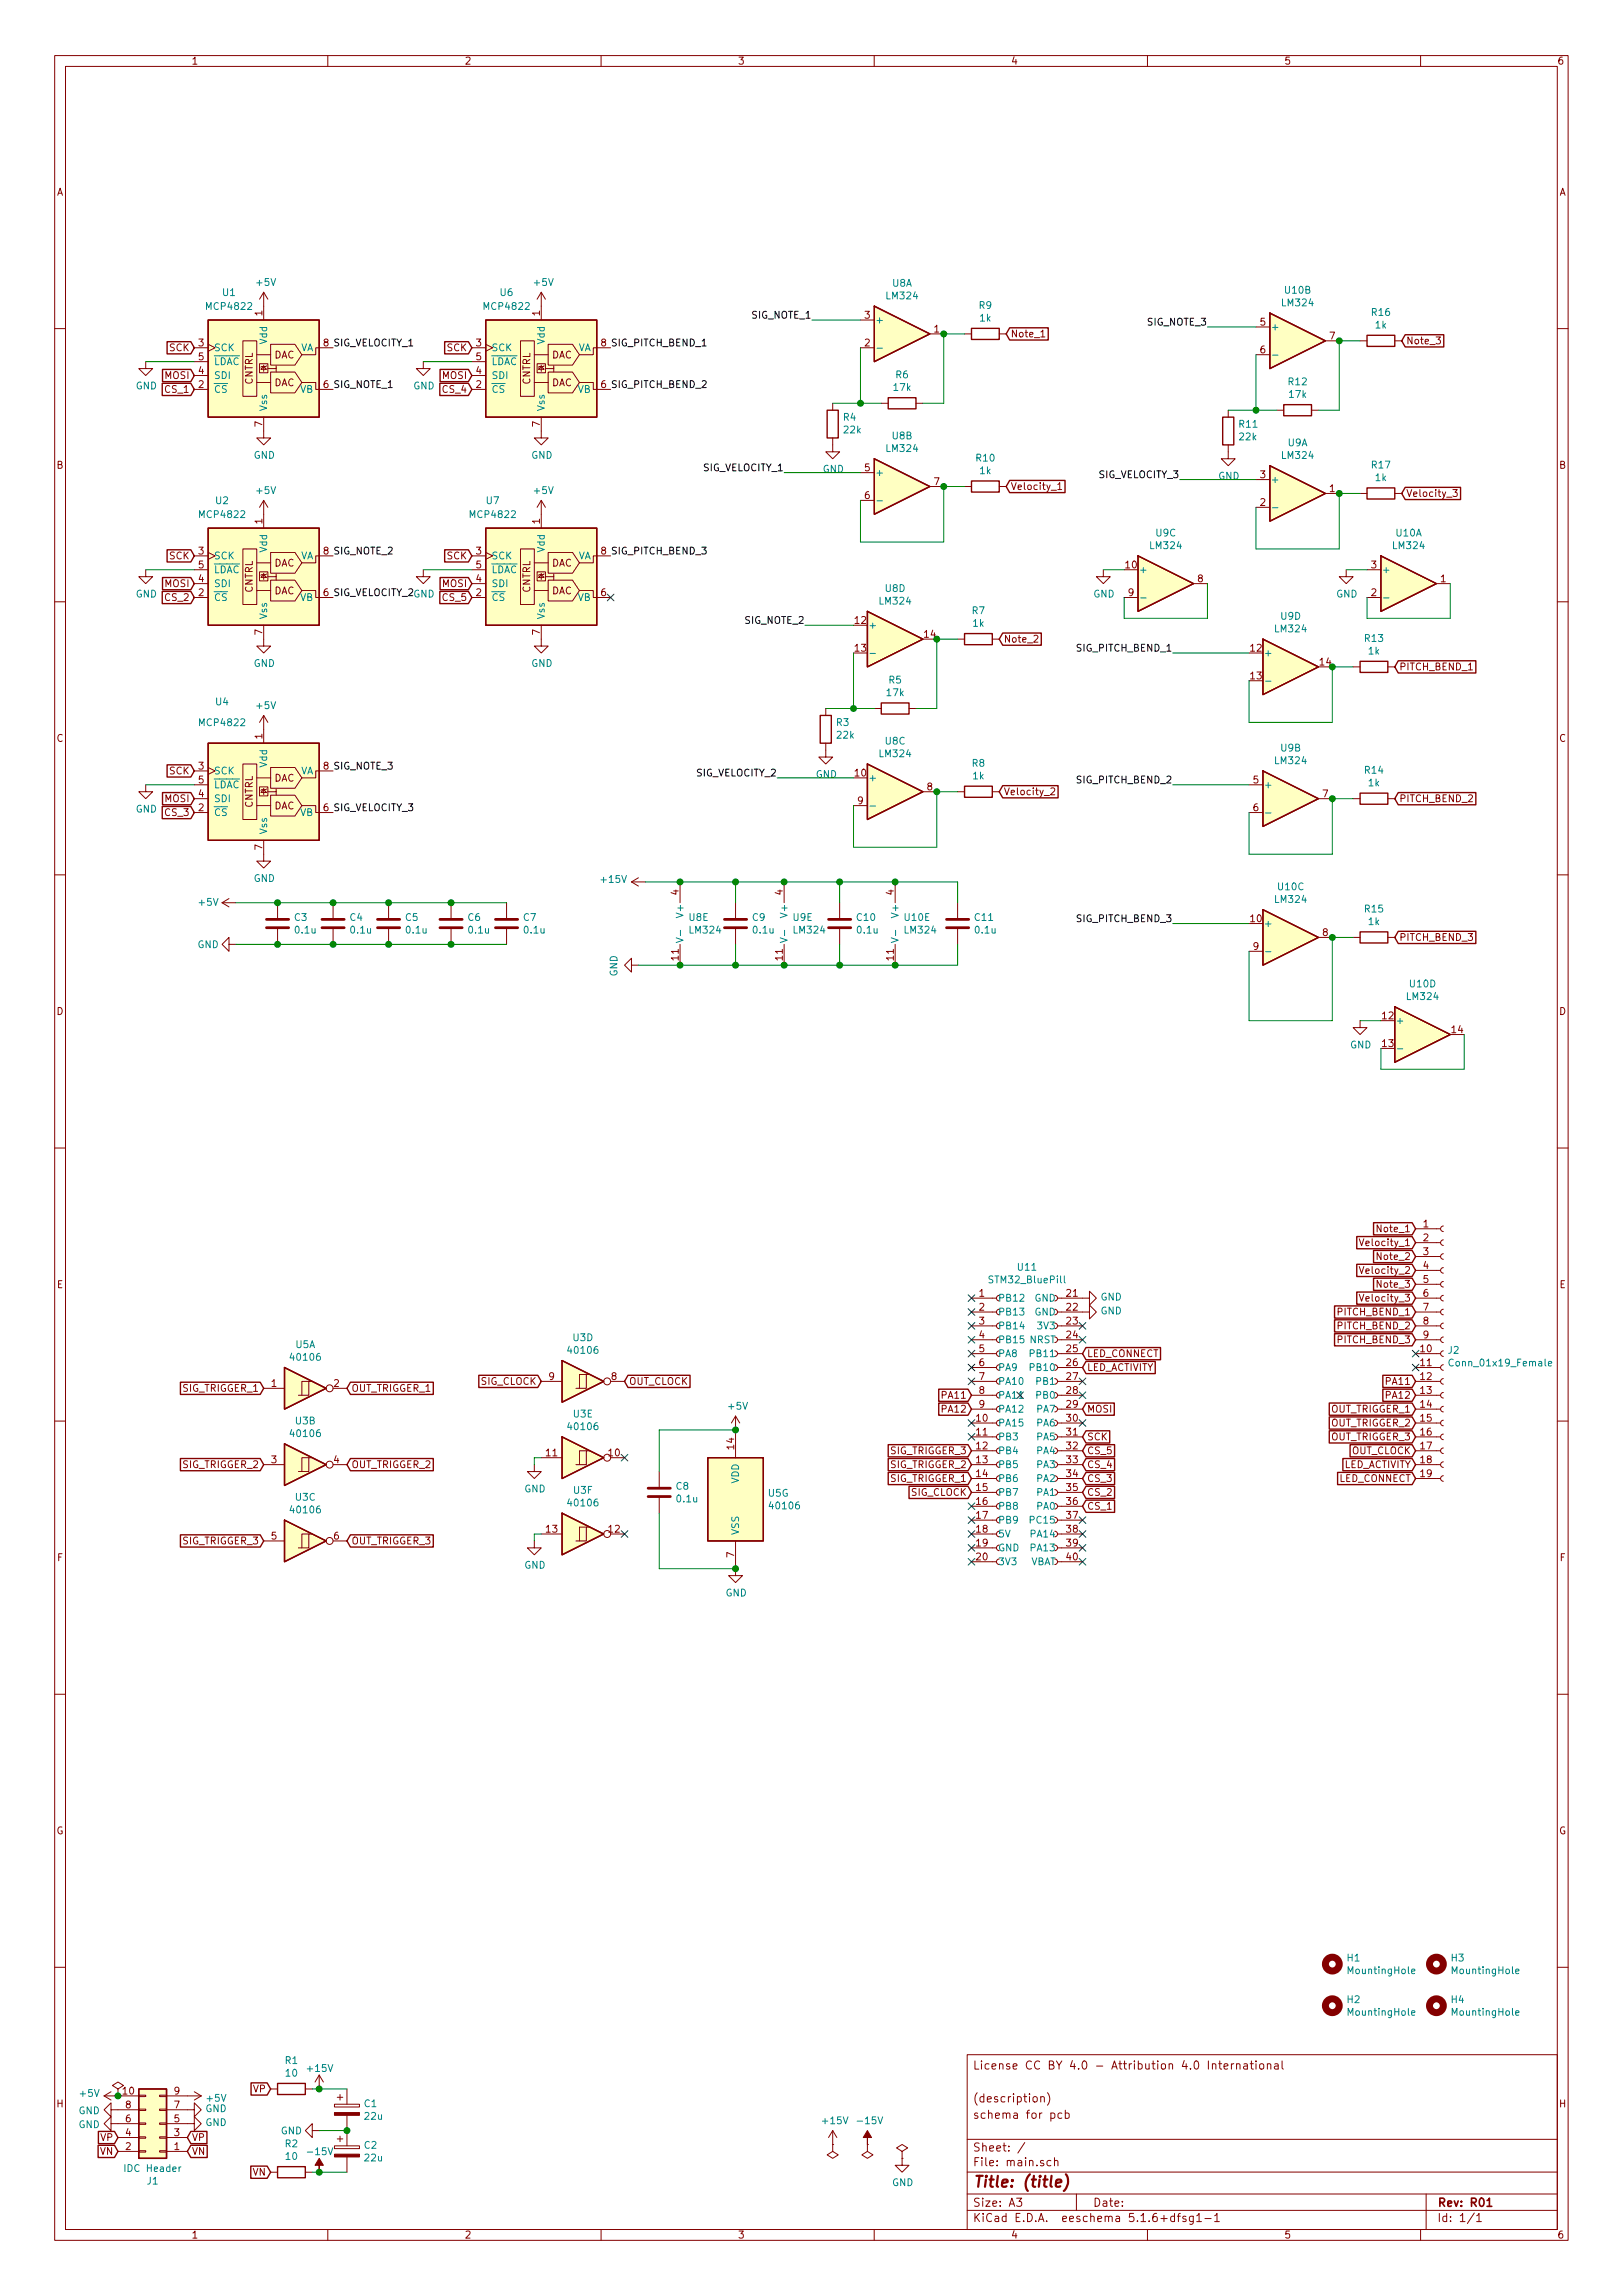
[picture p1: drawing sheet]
<svg xmlns="http://www.w3.org/2000/svg" width="297mm" height="420mm" viewBox="0 0 297 420" stroke-linecap="round" stroke-linejoin="round" font-family="sans-serif">
<defs><g id="words">
<text font-size="2.8" fill="#840000" x="178" y="400.4">Title: (title)</text>
<g font-size="2.1" fill="#840000">
<text x="178" y="378.9">License CC BY 4.0 - Attribution 4.0 International</text>
<text x="178" y="387.9">schema for pcb</text>
<text x="178" y="384.9">(description)</text>
<text x="178" y="393.9">Sheet: /</text>
<text x="178" y="396.6">File: main.sch</text>
<text x="178" y="406.8">KiCad E.D.A. eeschema 5.1.6+dfsg1-1</text>
<text x="178" y="404">Size: A3</text>
<text x="200" y="404">Date:</text>
<text x="263" y="404">Rev: R01</text>
<text x="263" y="406.8">Id: 1/1</text>
</g>
<g font-size="1.8" fill="#840000">
<text x="35" y="11.8">1</text>
<text x="85" y="11.8">2</text>
<text x="135" y="11.8">3</text>
<text x="185" y="11.8">4</text>
<text x="235" y="11.8">5</text>
<text x="285" y="11.8">6</text>
<text x="10.4" y="35.8">A</text>
<text x="285.4" y="35.8">A</text>
<text x="48" y="57.8" transform="rotate(-90 48 57.8)">1</text>
<text x="98.8" y="57.8" transform="rotate(-90 98.8 57.8)">1</text>
<text x="158.3" y="58.3">3</text>
<text x="230.7" y="59.6">5</text>
<text x="31" y="64.3">SCK</text>
<text x="36.3" y="63.4">3</text>
<text x="36.3" y="66">5</text>
<text x="50.2" y="65.6">DAC</text>
<text x="81.8" y="64.3">SCK</text>
<text x="87.1" y="63.4">3</text>
<text x="87.1" y="66">5</text>
<text x="101" y="65.6">DAC</text>
<text x="158.3" y="63.4">2</text>
<text x="171" y="60.9">1</text>
<text x="184.9" y="61.8">Note_1</text>
<text x="230.7" y="64.7">6</text>
<text x="243.4" y="62.1">7</text>
<text x="257.3" y="63">Note_3</text>
<text x="30.3" y="69.4">MOSI</text>
<text x="30.4" y="71.9">CS_1</text>
<text x="36.3" y="71">2</text>
<text x="36.3" y="68.5">4</text>
<text x="46.3" y="70.5" transform="rotate(-90 46.3 70.5)">CNTRL</text>
<text x="50.2" y="70.7">DAC</text>
<text x="81.1" y="69.4">MOSI</text>
<text x="81.2" y="71.9">CS_4</text>
<text x="87.1" y="71">2</text>
<text x="87.1" y="68.5">4</text>
<text x="97.1" y="70.5" transform="rotate(-90 97.1 70.5)">CNTRL</text>
<text x="101" y="70.7">DAC</text>
<text x="48" y="78.1" transform="rotate(-90 48 78.1)">7</text>
<text x="98.8" y="78.1" transform="rotate(-90 98.8 78.1)">7</text>
<text x="10.4" y="85.8">B</text>
<text x="158.3" y="86.3">5</text>
<text x="171" y="88.8">7</text>
<text x="184.9" y="89.7">Velocity_1</text>
<text x="230.7" y="87.5">3</text>
<text x="285.4" y="85.8">B</text>
<text x="48" y="95.9" transform="rotate(-90 48 95.9)">1</text>
<text x="98.8" y="95.9" transform="rotate(-90 98.8 95.9)">1</text>
<text x="158.3" y="91.4">6</text>
<text x="230.7" y="92.6">2</text>
<text x="243.4" y="90.1">1</text>
<text x="257.3" y="91">Velocity_3</text>
<text x="36.3" y="101.5">3</text>
<text x="87.1" y="101.5">3</text>
<text x="30.3" y="107.5">MOSI</text>
<text x="31" y="102.4">SCK</text>
<text x="36.3" y="106.6">4</text>
<text x="36.3" y="104.1">5</text>
<text x="50.2" y="103.7">DAC</text>
<text x="81.1" y="107.5">MOSI</text>
<text x="81.8" y="102.4">SCK</text>
<text x="87.1" y="106.6">4</text>
<text x="87.1" y="104.1">5</text>
<text x="101" y="103.7">DAC</text>
<text x="206" y="104.1">10</text>
<text x="219.2" y="106.6">8</text>
<text x="251" y="104.1">3</text>
<text x="263.7" y="106.6">1</text>
<text x="30.4" y="110">CS_2</text>
<text x="36.3" y="109.1">2</text>
<text x="46.3" y="108.6" transform="rotate(-90 46.3 108.6)">CNTRL</text>
<text x="50.2" y="108.8">DAC</text>
<text x="81.2" y="110">CS_5</text>
<text x="87.1" y="109.1">2</text>
<text x="97.1" y="108.6" transform="rotate(-90 97.1 108.6)">CNTRL</text>
<text x="101" y="108.8">DAC</text>
<text x="110" y="109.1">6</text>
<text x="206.5" y="109.1">9</text>
<text x="251" y="109.1">2</text>
<text x="48" y="116.2" transform="rotate(-90 48 116.2)">7</text>
<text x="98.8" y="116.2" transform="rotate(-90 98.8 116.2)">7</text>
<text x="156.5" y="114.2">12</text>
<text x="156.5" y="119.3">13</text>
<text x="169.2" y="116.8">14</text>
<text x="183.7" y="117.6">Note_2</text>
<text x="228.9" y="119.3">12</text>
<text x="228.9" y="124.4">13</text>
<text x="241.6" y="121.8">14</text>
<text x="256.1" y="122.7">PITCH_BEND_1</text>
<text x="10.4" y="135.8">C</text>
<text x="48" y="135.3" transform="rotate(-90 48 135.3)">1</text>
<text x="285.4" y="135.8">C</text>
<text x="31" y="141.8">SCK</text>
<text x="36.3" y="140.9">3</text>
<text x="36.3" y="143.4">5</text>
<text x="50.2" y="143.1">DAC</text>
<text x="156.5" y="142.2">10</text>
<text x="229.4" y="143.4">5</text>
<text x="30.3" y="146.9">MOSI</text>
<text x="30.4" y="149.4">CS_3</text>
<text x="36.3" y="148.5">2</text>
<text x="36.3" y="146">4</text>
<text x="46.3" y="147.9" transform="rotate(-90 46.3 147.9)">CNTRL</text>
<text x="50.2" y="148.2">DAC</text>
<text x="157" y="147.2">9</text>
<text x="169.7" y="144.7">8</text>
<text x="183.7" y="145.6">Velocity_2</text>
<text x="229.4" y="148.5">6</text>
<text x="242.1" y="146">7</text>
<text x="256.1" y="146.9">PITCH_BEND_2</text>
<text x="48" y="155.6" transform="rotate(-90 48 155.6)">7</text>
<text x="124.2" y="163.8" transform="rotate(-90 124.2 163.8)">4</text>
<text x="143.3" y="163.8" transform="rotate(-90 143.3 163.8)">4</text>
<text x="163.6" y="163.8" transform="rotate(-90 163.6 163.8)">4</text>
<text x="228.9" y="168.8">10</text>
<text x="229.4" y="173.9">9</text>
<text x="242.1" y="171.4">8</text>
<text x="256.1" y="172.3">PITCH_BEND_3</text>
<text x="124.2" y="175.8" transform="rotate(-90 124.2 175.8)">11</text>
<text x="143.3" y="175.8" transform="rotate(-90 143.3 175.8)">11</text>
<text x="163.6" y="175.8" transform="rotate(-90 163.6 175.8)">11</text>
<text x="10.4" y="185.8">D</text>
<text x="285.4" y="185.8">D</text>
<text x="253" y="186.6">12</text>
<text x="253" y="191.7">13</text>
<text x="265.7" y="189.1">14</text>
<text x="252.4" y="225.6">Note_1</text>
<text x="260.5" y="224.7">1</text>
<text x="260.5" y="227.2">2</text>
<text x="249.6" y="228.1">Velocity_1</text>
<text x="249.6" y="233.2">Velocity_2</text>
<text x="252.4" y="230.7">Note_2</text>
<text x="260.5" y="229.8">3</text>
<text x="260.5" y="232.3">4</text>
<text x="10.4" y="235.8">E</text>
<text x="179.2" y="237.4">1</text>
<text x="179.2" y="239.9">2</text>
<text x="195.2" y="237.4">21</text>
<text x="195.2" y="239.9">22</text>
<text x="249.6" y="238.3">Velocity_3</text>
<text x="252.4" y="235.8">Note_3</text>
<text x="260.5" y="234.9">5</text>
<text x="260.5" y="237.4">6</text>
<text x="260.5" y="239.9">7</text>
<text x="285.4" y="235.8">E</text>
<text x="179.2" y="242.5">3</text>
<text x="179.2" y="245">4</text>
<text x="195.2" y="242.5">23</text>
<text x="195.2" y="245">24</text>
<text x="245" y="243.4">PITCH_BEND_2</text>
<text x="245" y="245.9">PITCH_BEND_3</text>
<text x="245" y="240.8">PITCH_BEND_1</text>
<text x="260.5" y="242.5">8</text>
<text x="260.5" y="245">9</text>
<text x="179.2" y="247.6">5</text>
<text x="179.2" y="250.1">6</text>
<text x="195.2" y="247.6">25</text>
<text x="195.2" y="250.1">26</text>
<text x="198.9" y="248.5">LED_CONNECT</text>
<text x="198.9" y="251">LED_ACTIVITY</text>
<text x="260" y="247.6">10</text>
<text x="260" y="250.1">11</text>
<text x="33.4" y="254.8">SIG_TRIGGER_1</text>
<text x="49.7" y="253.9">1</text>
<text x="61.1" y="253.9">2</text>
<text x="64.3" y="254.8">OUT_TRIGGER_1</text>
<text x="88" y="253.5">SIG_CLOCK</text>
<text x="100.5" y="252.6">9</text>
<text x="111.9" y="252.6">8</text>
<text x="115.1" y="253.5">OUT_CLOCK</text>
<text x="172.6" y="256.1">PA11</text>
<text x="179.2" y="252.6">7</text>
<text x="179.2" y="255.2">8</text>
<text x="179.2" y="257.7">9</text>
<text x="195.2" y="252.6">27</text>
<text x="195.2" y="255.2">28</text>
<text x="195.2" y="257.7">29</text>
<text x="253.9" y="253.5">PA11</text>
<text x="253.9" y="256.1">PA12</text>
<text x="260" y="252.6">12</text>
<text x="260" y="255.2">13</text>
<text x="260" y="257.7">14</text>
<text x="172.6" y="258.6">PA12</text>
<text x="178.7" y="260.3">10</text>
<text x="178.7" y="262.8">11</text>
<text x="195.2" y="260.3">30</text>
<text x="195.2" y="262.8">31</text>
<text x="198.9" y="258.6">MOSI</text>
<text x="198.9" y="263.7">SCK</text>
<text x="243.6" y="263.7">OUT_TRIGGER_3</text>
<text x="243.6" y="258.6">OUT_TRIGGER_1</text>
<text x="243.6" y="261.2">OUT_TRIGGER_2</text>
<text x="260" y="260.3">15</text>
<text x="260" y="262.8">16</text>
<text x="33.4" y="268.8">SIG_TRIGGER_2</text>
<text x="49.7" y="267.9">3</text>
<text x="61.1" y="267.9">4</text>
<text x="64.3" y="268.8">OUT_TRIGGER_2</text>
<text x="100" y="266.6">11</text>
<text x="111.4" y="266.6">10</text>
<text x="134.4" y="265.3" transform="rotate(-90 134.4 265.3)">14</text>
<text x="163" y="266.2">SIG_TRIGGER_3</text>
<text x="163" y="268.8">SIG_TRIGGER_2</text>
<text x="178.7" y="265.3">12</text>
<text x="178.7" y="267.9">13</text>
<text x="195.2" y="265.3">32</text>
<text x="195.2" y="267.9">33</text>
<text x="198.9" y="266.2">CS_5</text>
<text x="198.9" y="268.8">CS_4</text>
<text x="245.7" y="268.8">LED_ACTIVITY</text>
<text x="247.3" y="266.2">OUT_CLOCK</text>
<text x="260" y="265.3">17</text>
<text x="260" y="267.9">18</text>
<text x="163" y="271.3">SIG_TRIGGER_1</text>
<text x="166.7" y="273.9">SIG_CLOCK</text>
<text x="178.7" y="270.4">14</text>
<text x="178.7" y="273">15</text>
<text x="178.7" y="275.5">16</text>
<text x="195.2" y="270.4">34</text>
<text x="195.2" y="273">35</text>
<text x="195.2" y="275.5">36</text>
<text x="198.9" y="273.9">CS_2</text>
<text x="198.9" y="271.3">CS_3</text>
<text x="245" y="271.3">LED_CONNECT</text>
<text x="260" y="270.4">19</text>
<text x="49.7" y="281.9">5</text>
<text x="61.1" y="281.9">6</text>
<text x="100" y="280.6">13</text>
<text x="111.4" y="280.6">12</text>
<text x="178.7" y="278">17</text>
<text x="178.7" y="280.6">18</text>
<text x="195.2" y="278">37</text>
<text x="195.2" y="280.6">38</text>
<text x="198.9" y="276.4">CS_1</text>
<text x="10.5" y="285.8">F</text>
<text x="33.4" y="282.7">SIG_TRIGGER_3</text>
<text x="64.3" y="282.7">OUT_TRIGGER_3</text>
<text x="134.4" y="285.1" transform="rotate(-90 134.4 285.1)">7</text>
<text x="178.7" y="283.1">19</text>
<text x="178.7" y="285.7">20</text>
<text x="195.2" y="283.1">39</text>
<text x="195.2" y="285.7">40</text>
<text x="285.5" y="285.8">F</text>
<text x="10.3" y="335.8">G</text>
<text x="285.3" y="335.8">G</text>
<text x="22.5" y="383.5">10</text>
<text x="31.9" y="383.5">9</text>
<text x="46.4" y="383.1">VP</text>
<text x="10.4" y="385.8">H</text>
<text x="23" y="388.5">6</text>
<text x="23" y="386">8</text>
<text x="31.9" y="388.5">5</text>
<text x="31.9" y="386">7</text>
<text x="285.4" y="385.8">H</text>
<text x="18.3" y="394.5">VN</text>
<text x="18.4" y="392">VP</text>
<text x="23" y="393.6">2</text>
<text x="23" y="391.1">4</text>
<text x="31.9" y="393.6">1</text>
<text x="31.9" y="391.1">3</text>
<text x="35.1" y="394.5">VN</text>
<text x="35.1" y="392">VP</text>
<text x="46.3" y="398.3">VN</text>
<text x="35" y="409.8">1</text>
<text x="85" y="409.8">2</text>
<text x="135" y="409.8">3</text>
<text x="185" y="409.8">4</text>
<text x="235" y="409.8">5</text>
<text x="285" y="409.8">6</text>
</g>
<g font-size="1.8" fill="#008484">
<text x="47" y="52.3">+5V</text>
<text x="97.8" y="52.3">+5V</text>
<text x="163.3" y="52.5">U8A</text>
<text x="235.2" y="53.8">U10B</text>
<text x="38" y="56.7">MCP4822</text>
<text x="40.8" y="54.2">U1</text>
<text x="88.8" y="56.7">MCP4822</text>
<text x="91.6" y="54.2">U6</text>
<text x="160.1" y="59.2">+</text>
<text x="162.4" y="54.8">LM324</text>
<text x="179.2" y="56.6">R9</text>
<text x="179.4" y="58.9">1k</text>
<text x="234.7" y="56.1">LM324</text>
<text x="251.1" y="57.8">R16</text>
<text x="39.1" y="64.3">SCK</text>
<text x="48.9" y="63" transform="rotate(-90 48.9 63)">Vdd</text>
<text x="54.9" y="64.3">VA</text>
<text x="89.9" y="64.3">SCK</text>
<text x="99.7" y="63" transform="rotate(-90 99.7 63)">Vdd</text>
<text x="105.7" y="64.3">VA</text>
<text x="232.5" y="60.5">+</text>
<text x="251.8" y="60.1">1k</text>
<text x="24.8" y="71.3">GND</text>
<text x="39.1" y="71.9">CS</text>
<text x="39.1" y="69.4">SDI</text>
<text x="39.1" y="66.8">LDAC</text>
<text x="54.9" y="71.9">VB</text>
<text x="75.6" y="71.3">GND</text>
<text x="89.9" y="71.9">CS</text>
<text x="89.9" y="69.4">SDI</text>
<text x="89.9" y="66.8">LDAC</text>
<text x="105.7" y="71.9">VB</text>
<text x="163.6" y="71.6">17k</text>
<text x="164" y="69.3">R6</text>
<text x="235.9" y="70.5">R12</text>
<text x="48.9" y="75.4" transform="rotate(-90 48.9 75.4)">Vss</text>
<text x="99.7" y="75.4" transform="rotate(-90 99.7 75.4)">Vss</text>
<text x="154.4" y="77">R4</text>
<text x="236" y="72.8">17k</text>
<text x="46.4" y="84">GND</text>
<text x="97.2" y="84">GND</text>
<text x="154.5" y="79.3">22k</text>
<text x="162.4" y="82.7">LM324</text>
<text x="163.3" y="80.4">U8B</text>
<text x="226.8" y="78.3">R11</text>
<text x="226.9" y="80.6">22k</text>
<text x="235.7" y="81.7">U9A</text>
<text x="150.6" y="86.5">GND</text>
<text x="160.1" y="87.2">+</text>
<text x="178.7" y="84.5">R10</text>
<text x="179.4" y="86.8">1k</text>
<text x="223" y="87.8">GND</text>
<text x="232.5" y="88.4">+</text>
<text x="234.7" y="84">LM324</text>
<text x="251.1" y="85.8">R17</text>
<text x="251.8" y="88.1">1k</text>
<text x="36.7" y="94.8">MCP4822</text>
<text x="39.5" y="92.3">U2</text>
<text x="47" y="90.4">+5V</text>
<text x="86.2" y="94.8">MCP4822</text>
<text x="89.1" y="92.3">U7</text>
<text x="97.8" y="90.4">+5V</text>
<text x="48.9" y="101.1" transform="rotate(-90 48.9 101.1)">Vdd</text>
<text x="99.7" y="101.1" transform="rotate(-90 99.7 101.1)">Vdd</text>
<text x="210.6" y="100.5">LM324</text>
<text x="211.6" y="98.2">U9C</text>
<text x="255.1" y="100.5">LM324</text>
<text x="255.5" y="98.2">U10A</text>
<text x="39.1" y="102.4">SCK</text>
<text x="39.1" y="107.5">SDI</text>
<text x="39.1" y="104.9">LDAC</text>
<text x="54.9" y="102.4">VA</text>
<text x="89.9" y="102.4">SCK</text>
<text x="89.9" y="107.5">SDI</text>
<text x="89.9" y="104.9">LDAC</text>
<text x="105.7" y="102.4">VA</text>
<text x="208.4" y="104.9">+</text>
<text x="252.9" y="104.9">+</text>
<text x="24.8" y="109.4">GND</text>
<text x="39.1" y="110">CS</text>
<text x="48.9" y="113.5" transform="rotate(-90 48.9 113.5)">Vss</text>
<text x="54.9" y="110">VB</text>
<text x="89.9" y="110">CS</text>
<text x="99.7" y="113.5" transform="rotate(-90 99.7 113.5)">Vss</text>
<text x="105.7" y="110">VB</text>
<text x="161.1" y="110.7">LM324</text>
<text x="162.1" y="108.4">U8D</text>
<text x="178" y="112.4">R7</text>
<text x="200.1" y="109.4">GND</text>
<text x="234.5" y="113.5">U9D</text>
<text x="244.6" y="109.4">GND</text>
<text x="158.9" y="115.1">+</text>
<text x="178.1" y="114.7">1k</text>
<text x="233.5" y="115.8">LM324</text>
<text x="249.8" y="117.5">R13</text>
<text x="250.5" y="119.8">1k</text>
<text x="46.4" y="122.1">GND</text>
<text x="97.2" y="122.1">GND</text>
<text x="162.7" y="125.1">R5</text>
<text x="231.3" y="120.2">+</text>
<text x="39.5" y="129.1">U4</text>
<text x="47" y="129.8">+5V</text>
<text x="162.4" y="127.4">17k</text>
<text x="36.7" y="132.9">MCP4822</text>
<text x="153.1" y="132.9">R3</text>
<text x="153.2" y="135.2">22k</text>
<text x="162.1" y="136.3">U8C</text>
<text x="234.5" y="137.6">U9B</text>
<text x="39.1" y="141.8">SCK</text>
<text x="48.9" y="140.4" transform="rotate(-90 48.9 140.4)">Vdd</text>
<text x="54.9" y="141.8">VA</text>
<text x="149.3" y="142.4">GND</text>
<text x="158.9" y="143">+</text>
<text x="161.1" y="138.6">LM324</text>
<text x="178" y="140.4">R8</text>
<text x="178.1" y="142.7">1k</text>
<text x="233.5" y="139.9">LM324</text>
<text x="249.8" y="141.6">R14</text>
<text x="250.5" y="144">1k</text>
<text x="24.8" y="148.8">GND</text>
<text x="39.1" y="149.4">CS</text>
<text x="39.1" y="146.9">SDI</text>
<text x="39.1" y="144.3">LDAC</text>
<text x="54.9" y="149.4">VB</text>
<text x="231.3" y="144.3">+</text>
<text x="48.9" y="152.8" transform="rotate(-90 48.9 152.8)">Vss</text>
<text x="46.4" y="161.5">GND</text>
<text x="110.2" y="161.6">+15V</text>
<text x="36.5" y="165.8">+5V</text>
<text x="125.1" y="167.6" transform="rotate(-90 125.1 167.6)">V+</text>
<text x="144.1" y="167.6" transform="rotate(-90 144.1 167.6)">V+</text>
<text x="164.5" y="167.6" transform="rotate(-90 164.5 167.6)">V+</text>
<text x="233.5" y="165.3">LM324</text>
<text x="234" y="163">U10C</text>
<text x="249.8" y="167">R15</text>
<text x="36.1" y="173.6">GND</text>
<text x="53.9" y="168.6">C3</text>
<text x="54.1" y="170.9">0.1u</text>
<text x="64.1" y="168.6">C4</text>
<text x="64.3" y="170.9">0.1u</text>
<text x="74.2" y="168.6">C5</text>
<text x="74.4" y="170.9">0.1u</text>
<text x="85.7" y="168.6">C6</text>
<text x="85.9" y="170.9">0.1u</text>
<text x="95.8" y="168.6">C7</text>
<text x="96" y="170.9">0.1u</text>
<text x="126.1" y="168.6">U8E</text>
<text x="126.3" y="170.9">LM324</text>
<text x="137.7" y="168.6">C9</text>
<text x="137.9" y="170.9">0.1u</text>
<text x="145.2" y="168.6">U9E</text>
<text x="145.4" y="170.9">LM324</text>
<text x="156.9" y="168.6">C10</text>
<text x="157" y="170.9">0.1u</text>
<text x="165.6" y="168.6">U10E</text>
<text x="165.7" y="170.9">LM324</text>
<text x="178.5" y="168.6">C11</text>
<text x="178.6" y="170.9">0.1u</text>
<text x="231.3" y="169.7">+</text>
<text x="250.5" y="169.4">1k</text>
<text x="113" y="178.8" transform="rotate(-90 113 178.8)">GND</text>
<text x="257.6" y="183.1">LM324</text>
<text x="258.1" y="180.8">U10D</text>
<text x="247.1" y="191.9">GND</text>
<text x="255.4" y="187.5">+</text>
<text x="186.3" y="232.6">U11</text>
<text x="181.4" y="234.9">STM32_BluePill</text>
<text x="182.6" y="238.3">PB12</text>
<text x="189.4" y="238.3">GND</text>
<text x="201.4" y="238.1">GND</text>
<text x="104.9" y="245.5">U3D</text>
<text x="182.6" y="240.8">PB13</text>
<text x="182.6" y="243.4">PB14</text>
<text x="182.6" y="245.9">PB15</text>
<text x="188.5" y="245.9">NRST</text>
<text x="189.4" y="240.8">GND</text>
<text x="190.1" y="243.4">3V3</text>
<text x="201.4" y="240.6">GND</text>
<text x="53.4" y="249.1">40106</text>
<text x="54.1" y="246.8">U5A</text>
<text x="104.2" y="247.8">40106</text>
<text x="182.6" y="248.5">PA8</text>
<text x="182.6" y="251">PA9</text>
<text x="188.9" y="248.5">PB11</text>
<text x="188.9" y="251">PB10</text>
<text x="265.1" y="247.8">J2</text>
<text x="265.9" y="250.2">Conn_01x19_Female</text>
<text x="182.6" y="253.5">PA10</text>
<text x="182.6" y="256.1">PA11</text>
<text x="189.9" y="253.5">PB1</text>
<text x="189.9" y="256.1">PB0</text>
<text x="53.4" y="263.1">40106</text>
<text x="54.1" y="260.8">U3B</text>
<text x="104.2" y="261.8">40106</text>
<text x="105" y="259.5">U3E</text>
<text x="133.4" y="258.1">+5V</text>
<text x="182.6" y="261.2">PA15</text>
<text x="182.6" y="263.7">PB3</text>
<text x="182.6" y="258.6">PA12</text>
<text x="189.9" y="258.6">PA7</text>
<text x="189.9" y="261.2">PA6</text>
<text x="189.9" y="263.7">PA5</text>
<text x="182.6" y="266.2">PB4</text>
<text x="182.6" y="268.8">PB5</text>
<text x="189.9" y="266.2">PA4</text>
<text x="189.9" y="268.8">PA3</text>
<text x="54.1" y="274.7">U3C</text>
<text x="96" y="273.2">GND</text>
<text x="104.2" y="275.8">40106</text>
<text x="105" y="273.5">U3F</text>
<text x="123.8" y="272.7">C8</text>
<text x="124" y="275">0.1u</text>
<text x="135.3" y="271.6" transform="rotate(-90 135.3 271.6)">VDD</text>
<text x="140.6" y="274">U5G</text>
<text x="182.6" y="271.3">PB6</text>
<text x="182.6" y="273.9">PB7</text>
<text x="189.9" y="271.3">PA2</text>
<text x="189.9" y="273.9">PA1</text>
<text x="53.4" y="277.1">40106</text>
<text x="135.3" y="281.1" transform="rotate(-90 135.3 281.1)">VSS</text>
<text x="141.1" y="276.3">40106</text>
<text x="182.6" y="276.4">PB8</text>
<text x="182.6" y="278.9">PB9</text>
<text x="182.6" y="281.5">5V</text>
<text x="188.9" y="278.9">PC15</text>
<text x="188.9" y="281.5">PA14</text>
<text x="189.9" y="276.4">PA0</text>
<text x="96" y="287.2">GND</text>
<text x="182.6" y="284">GND</text>
<text x="182.6" y="286.6">3V3</text>
<text x="188.5" y="286.6">VBAT</text>
<text x="188.9" y="284">PA13</text>
<text x="132.8" y="292.3">GND</text>
<text x="246.6" y="359.1">H1</text>
<text x="265.7" y="359.1">H3</text>
<text x="246.9" y="361.4">MountingHole</text>
<text x="266" y="361.4">MountingHole</text>
<text x="246.6" y="366.7">H2</text>
<text x="246.9" y="369">MountingHole</text>
<text x="265.7" y="366.7">H4</text>
<text x="266" y="369">MountingHole</text>
<text x="52.2" y="377.9">R1</text>
<text x="14.7" y="383.9">+5V</text>
<text x="52.4" y="380.2">10</text>
<text x="56.4" y="379.3">+15V</text>
<text x="14.4" y="389.6">GND</text>
<text x="14.4" y="387.1">GND</text>
<text x="37.6" y="389.2">GND</text>
<text x="37.6" y="386.7">GND</text>
<text x="37.9" y="384.8">+5V</text>
<text x="66.7" y="385.8">C1</text>
<text x="66.8" y="388.1">22u</text>
<text x="150.7" y="388.9">+15V</text>
<text x="157.3" y="388.9">-15V</text>
<text x="51.4" y="390.7">GND</text>
<text x="52.2" y="393.1">R2</text>
<text x="52.4" y="395.4">10</text>
<text x="56.6" y="394.6">-15V</text>
<text x="66.7" y="393.4">C2</text>
<text x="66.8" y="395.7">22u</text>
<text x="23.2" y="397.6">IDC Header</text>
<text x="27" y="399.9">J1</text>
<text x="163.3" y="400.2">GND</text>
</g>
<g font-size="1.8">
<text x="137.7" y="58.3">SIG_NOTE_1</text>
<text x="210.1" y="59.6">SIG_NOTE_3</text>
<text x="59.2" y="63.4">8 SIG_VELOCITY_1</text>
<text x="110" y="63.4">8 SIG_PITCH_BEND_1</text>
<text x="59.2" y="71">6 SIG_NOTE_1</text>
<text x="110" y="71">6 SIG_PITCH_BEND_2</text>
<text x="128.7" y="86.3">SIG_VELOCITY_1</text>
<text x="201.1" y="87.5">SIG_VELOCITY_3</text>
<text x="59.2" y="101.5">8 SIG_NOTE_2</text>
<text x="110" y="101.5">8 SIG_PITCH_BEND_3</text>
<text x="59.2" y="109.1">6 SIG_VELOCITY_2GND</text>
<text x="136.4" y="114.2">SIG_NOTE_2</text>
<text x="197.3" y="119.3">SIG_PITCH_BEND_1</text>
<text x="59.2" y="140.9">8 SIG_NOTE_3</text>
<text x="127.4" y="142.2">SIG_VELOCITY_2</text>
<text x="197.3" y="143.4">SIG_PITCH_BEND_2</text>
<text x="59.2" y="148.5">6 SIG_VELOCITY_3</text>
<text x="197.3" y="168.8">SIG_PITCH_BEND_3</text>
</g>
</g></defs>
<g fill="none" stroke="#840000" stroke-width=".18">
<path d="M10 10.2h277v400h-277zM12 12.2h273v396h-273zM60 10.2v2M110 10.2v2M160 10.2v2M210 10.2v2M260 10.2v2M48.3 53.5v5.1M48.3 53.5l-.8 1.3M48.3 53.5l.7 1.3M99.1 53.5l-.8 1.3M99.1 53.5v5.1"/>
<path d="M99.1 53.5l.7 1.3M157.5 58.6h2.5M229.9 59.9h2.5M10 60.2h2M26.7 66.2v1.3h1.2l-1.2 1.2-1.3-1.2h1.3M35.6 63.7h2.5M35.6 71.3h2.5M35.6 68.7h2.5M35.6 66.2h2.5M38.1 63l1.3 .7-1.3 .6M44.4 62.4h2.6v10.2h-2.6zM47 64.9h2.5"/>
<path d="M47 70h2.5M47.5 66.6h1.5v1.6h-1.5zM48.3 76.4v3.8h1.2l-1.2 1.2-1.3-1.2h1.3M48.3 67.1l.5 .5h-1zM48.3 66.8v1.2M48.8 67l-.2 .1h-.7l-.1 .1M49.5 68.1h4.5l1.2 1.9-1.2 1.9h-4.5zM49.5 63h4.5l1.2 1.9-1.2 1.9h-4.5zM50.5 67v.5h-1.5M50.5 67.4v.7M55.2 70h2.6v1.3h3.2M61 63.7h-3.2v1.2h-2.6"/>
<path d="M77.5 66.2v1.3h1.2l-1.2 1.2-1.3-1.2h1.3M86.4 63.7h2.5M86.4 71.3h2.5M86.4 68.7h2.5M86.4 66.2h2.5M88.9 63l1.3 .7-1.3 .6M95.2 62.4h2.6v10.2h-2.6zM97.8 64.9h2.5M97.8 70h2.5M98.3 66.6h1.5v1.6h-1.5zM99.1 76.4v3.8h1.2l-1.2 1.2-1.3-1.2h1.3M99.1 67.1l.5 .5h-1z"/>
<path d="M99.1 66.8v1.2M99.6 67l-.2 .1h-.7l-.1 .1M100.3 68.1h4.5l1.2 1.9-1.2 1.9h-4.5zM100.3 63h4.5l1.2 1.9-1.2 1.9h-4.5zM101.3 67v.5h-1.5M101.3 67.4v.7M106 70h2.6v1.3h3.2M111.8 63.7h-3.2v1.2h-2.6M152.4 73.8v1.3M157.5 63.7h2.5M161.3 73.8h1.3M167.6 73.8h1.3"/>
<path d="M170.2 61.1h2.5M176.5 61.1h1.3M182.9 61.1h1.2M190.5 61.7h.7M224.8 75.1v1.3M229.9 64.9h2.5M233.7 75.1h1.2M240 75.1h1.3M242.6 62.4h2.5M248.9 62.4h1.3M255.3 62.4h1.2M262.8 61.7h.8l-.4 .5 .4 .1v.4l-.2 .3-.6-.2"/>
<path d="M285 60.2h2M48.3 91.6l-.8 1.3M48.3 91.6v5.1M48.3 91.6l.7 1.3M99.1 91.6v5.1M99.1 91.6l-.8 1.3M99.1 91.6l.7 1.3M152.4 80.2v2.5h1.3l-1.3 1.3-1.3-1.3h1.3M157.5 86.5h2.5M157.5 91.6h2.5M170.2 89.1h2.5M176.5 89.1h1.3"/>
<path d="M182.9 89.1h1.2M193.6 88.7l.4-.3v1.2M193.6 89.6h.7M224.8 81.4v2.6h1.3l-1.3 1.3-1.3-1.3h1.3M229.9 92.9h2.5M229.9 87.8h2.5M242.6 90.3h2.5M248.9 90.3h1.3M255.3 90.3h1.2M265.9 89.6h.8l-.4 .5 .3 .1v.6l-.1 .1-.6-.1M10 110.2h2M26.7 104.3v1.3h1.2l-1.2 1.2-1.3-1.2h1.3"/>
<path d="M35.6 109.4h2.5M35.6 101.8h2.5M35.6 106.8h2.5M35.6 104.3h2.5M38.1 101.1l1.3 .7-1.3 .6M44.4 100.5h2.6v10.2h-2.6zM47 108.1h2.5M47 103h2.5M47.5 104.7h1.5v1.6h-1.5zM48.3 114.5v3.8h1.2l-1.2 1.2-1.3-1.2h1.3M48.3 105.2l.5 .5h-1zM48.3 104.9v1.2"/>
<path d="M48.8 105.1l-.2 .1h-.7l-.1 .1M49.5 106.2h4.5l1.2 1.9-1.2 1.9h-4.5zM49.5 101.1h4.5l1.2 1.9-1.2 1.9h-4.5zM50.5 105.1v.5h-1.5M50.5 105.5v.7M55.2 108.1h2.6v1.3h3.2M61 101.8h-3.2v1.2h-2.6M77.5 104.3v1.3h1.2l-1.2 1.2-1.3-1.2h1.3M86.4 109.4h2.5M86.4 101.8h2.5M86.4 106.8h2.5M86.4 104.3h2.5"/>
<path d="M88.9 101.1l1.3 .7-1.3 .6M95.2 100.5h2.6v10.2h-2.6zM97.8 108.1h2.5M97.8 103h2.5M98.3 104.7h1.5v1.6h-1.5zM99.1 114.5v3.8h1.2l-1.2 1.2-1.3-1.2h1.3M99.1 105.2l.5 .5h-1zM99.1 104.9v1.2M99.6 105.1l-.2 .1h-.7l-.1 .1M100.3 106.2h4.5l1.2 1.9-1.2 1.9h-4.5zM100.3 101.1h4.5l1.2 1.9-1.2 1.9h-4.5zM101.3 105.1v.5h-1.5"/>
<path d="M101.3 105.5v.7M106 108.1h2.6v1.3h3.2M111.8 101.8h-3.2v1.2h-2.6M175.3 117h1.2M181.6 117h1.3M189.2 116.4l.5-.1 .3 .4-.8 .9h.8M201.9 104.3v1.3h1.3l-1.3 1.2-1.2-1.2h1.2M205.7 109.4h2.6M218.4 106.8h2.6M246.4 104.3v1.3h1.2l-1.2 1.2-1.3-1.2h1.3M250.2 109.4h2.5M250.2 104.3h2.5"/>
<path d="M262.9 106.8h2.5M285 110.2h2M44.4 139.9h2.6v10.1h-2.6zM48.3 131v5.1M48.3 131l-.8 1.2M48.3 131l.7 1.2M151.1 136.1v2.5h1.3l-1.3 1.3-1.2-1.3h1.2M151.1 129.7v1.3M160 129.7h1.3M166.4 129.7h1.2M247.6 122.1h1.3M254 122.1h1.3"/>
<path d="M26.7 143.7v1.2h1.2l-1.2 1.3-1.3-1.3h1.3M35.6 146.2h2.5M35.6 148.8h2.5M35.6 141.1h2.5M35.6 143.7h2.5M38.1 140.5l1.3 .6-1.3 .7M47 147.5h2.5M47 142.4h2.5M47.5 144.1h1.5v1.6h-1.5zM48.3 153.8v3.8h1.2l-1.2 1.3-1.3-1.3h1.3M48.3 144.6l.5 .5h-1zM48.3 144.3v1.2"/>
<path d="M48.8 144.4l-.2 .2h-.7l-.1 .1M49.5 145.6h4.5l1.2 1.9-1.2 1.9h-4.5zM49.5 140.5h4.5l1.2 1.9-1.2 1.9h-4.5zM50.5 144.4v.5h-1.5M50.5 144.8v.8M55.2 147.5h2.6v1.3h3.2M61 141.1h-3.2v1.3h-2.6M156.2 147.5h2.5M168.9 144.9h2.5M175.3 144.9h1.2M181.6 144.9h1.3M192.3 144.4l.5-.2 .2 .4v.2l-.7 .7h.7"/>
<path d="M228.6 148.8h2.5M228.6 143.7h2.5M241.3 146.2h2.5M247.6 146.2h1.3M254 146.2h1.3M10 160.2h2M40.6 165.3l1.3 .7M40.6 165.3h2.6M41.9 172.9v-1.3l-1.3 1.3 1.3 1.3v-1.3h1.3M41.9 164.5l-1.3 .8M50.8 165.3v2.8M50.8 170.1v2.8"/>
<path d="M61 165.3v2.8M61 170.1v2.8M71.1 165.3v2.8M71.1 170.1v2.8M82.5 165.3v2.8M82.5 170.1v2.8M92.7 165.3v2.8M92.7 170.1v2.8M115.6 176.7v-1.3l-1.3 1.3 1.3 1.3v-1.3h1.2M115.6 161.5l1.2 .7M115.6 161.5h2.5M116.8 160.7l-1.2 .8"/>
<path d="M124.5 161.5v3.8M124.5 172.9v3.8M134.6 165.3v2.8M134.6 170.1v2.8M143.5 161.5v3.8M143.5 172.9v3.8M153.7 165.3v2.8M153.7 170.1v2.8M163.8 161.5v3.8M163.8 172.9v3.8M175.3 165.3v2.8M175.3 170.1v2.8"/>
<path d="M228.6 174.2h2.5M241.3 171.6h2.5M247.6 171.6h1.3M254 171.6h1.3M285 160.2h2M248.9 186.9v1.2h1.3l-1.3 1.3-1.3-1.3h1.3M10 210.2h2M285 210.2h2M177.8 237.7h4.6M193.5 237.7h5.9v-1.3l1.3 1.3-1.3 1.2v-1.2M248.8 226.8l.4 1.3 .4-1.3M248.8 231.9l.4 1.2 .4-1.2"/>
<path d="M248.8 236.9l.4 1.3 .4-1.3M259.1 237.7h4.6M259.1 235.1h4.6M259.1 232.6h4.6M259.1 230h4.6M259.1 227.5h4.6M259.1 225h4.6M264.2 239.7l-.3 .1-.2 .3 .1 .4 .4 .2M264.2 237.2l-.3 .1-.2 .3 .1 .4 .4 .2M264.2 234.6l-.3 .1-.2 .3 .1 .4 .4 .2M264.2 232.1l-.3 .1-.2 .3 .1 .4 .4 .2M264.2 229.5l-.3 .1-.2 .4 .1 .3 .4 .2"/>
<path d="M264.2 227l-.3 .1-.2 .3 .1 .4 .4 .2M264.2 224.5l-.3 .1-.2 .3 .1 .4 .4 .2M48.3 254.2h3.8M56.5 252.9h-1.3v2.5M57.1 252.9h-.6v2.5h-1.9M61 254.2h2.5M99.1 252.9h3.8M107.3 251.6h-1.3v2.6M107.9 251.6h-.6v2.6h-1.9M111.8 252.9h2.5M134.6 259.2v7.7M134.6 259.2l-.7 1.3"/>
<path d="M134.6 259.2l.8 1.3M177.8 252.9h4.6M177.8 258h4.6M177.8 255.4h4.6M177.8 250.4h4.6M177.8 247.8h4.6M177.8 245.3h4.6M177.8 242.7h4.6M177.8 240.2h4.6M193 252.4l.4 .1 .1 .3-.1 .4-.4 .2M193 247.3l.4 .1 .1 .3-.1 .4-.4 .2M193.5 240.2h5.9v-1.3l1.3 1.3-1.3 1.3v-1.3"/>
<path d="M193.5 252.9h4.6M193.5 258h4.6M193.5 255.4h4.6M193.5 250.4h4.6M193.5 247.8h4.6M193.5 245.3h4.6M193.5 242.7h4.6M259.1 252.9h4.6M259.1 258h4.6M259.1 255.4h4.6M259.1 250.4h4.6M259.1 247.8h4.6"/>
<path d="M259.1 245.3h4.6M259.1 242.7h4.6M259.1 240.2h4.6M264.2 257.5l-.3 .1-.2 .3 .1 .4 .4 .2M264.2 254.9l-.3 .1-.2 .4 .1 .3 .4 .2M264.2 252.4l-.3 .1-.2 .3 .1 .4 .4 .2M264.2 249.9l-.3 .1-.2 .3 .1 .4 .4 .2M264.2 247.3l-.3 .1-.2 .3 .1 .4 .4 .2M264.2 244.8l-.3 .1-.2 .3 .1 .4 .4 .2M264.2 242.2l-.3 .1-.2 .4 .1 .3 .4 .2M10 260.2h2M48.3 268.1h3.8"/>
<path d="M56.5 266.9h-1.3v2.5M57.1 266.9h-.6v2.5h-1.9M61 268.1h2.5M97.8 268.1v1.3h1.3l-1.3 1.3-1.3-1.3h1.3M99.1 266.9h3.8M107.3 265.6h-1.3v2.5M107.3 279.6h-1.3v2.5M107.9 265.6h-.6v2.5h-1.9M107.9 279.6h-.6v2.5h-1.9M111.8 266.9h2.5M120.6 269.4v2.8M120.6 274.2v2.8"/>
<path d="M177.8 268.1h4.6M177.8 270.7h4.6M177.8 265.6h4.6M177.8 263.1h4.6M177.8 260.5h4.6M177.8 278.3h4.6M177.8 275.8h4.6M177.8 273.2h4.6M193 272.7l.4 .1 .1 .3-.1 .4-.4 .2M193.5 268.1h4.6M193.5 270.7h4.6M193.5 265.6h4.6"/>
<path d="M193.5 263.1h4.6M193.5 260.5h4.6M193.5 278.3h4.6M193.5 275.8h4.6M193.5 273.2h4.6M259.1 268.1h4.6M259.1 270.7h4.6M259.1 265.6h4.6M259.1 263.1h4.6M259.1 260.5h4.6M264.2 270.2l-.3 .1-.2 .3 .1 .4 .4 .2M264.2 267.6l-.3 .1-.2 .4 .1 .3 .4 .2"/>
<path d="M264.2 265.1l-.3 .1-.2 .3 .1 .4 .4 .2M264.2 262.6l-.3 .1-.2 .3 .1 .4 .4 .2M264.2 260l-.3 .1-.2 .3 .1 .4 .4 .2M285 260.2h2M48.3 282.1h3.8M56.5 280.8h-1.3v2.6M57.1 280.8h-.6v2.6h-1.9M61 282.1h2.5M97.8 282.1v1.3h1.3l-1.3 1.2-1.3-1.2h1.3M99.1 280.8h3.8M111.8 280.8h2.5M134.6 282.1v6.4h1.3l-1.3 1.2-1.3-1.2h1.3"/>
<path d="M177.8 280.8h4.6M177.8 285.9h4.6M177.8 283.4h4.6M193.5 280.8h4.6M193.5 285.9h4.6M193.5 283.4h4.6M10 310.2h2M285 310.2h2M10 360.2h2M58.4 379.9l-.7 1.3M58.4 379.9v2.5M58.4 379.9l.8 1.3"/>
<path d="M177 376.2h108v32h-108zM223 377.8h.6M223.2 377.3v1.3l.4 .2M224 378.3l.7-.1v-.3l-.5-.1-.2 .2 .1 .7h.6M225.4 377.8v1M225.8 377.8l-.4 .3M226.3 377.9l.2-.1 .4 .1v.9M226.3 377.8v1M227.7 377.9h.5l.1 .9M228.3 378.2h-.5l-.2 .3 .2 .3 .5-.1M228.8 377.8h.6M229 377.3v1.3l.4 .2"/>
<path d="M229.9 377.3v.2M229.9 377.8v1M230.6 377.9l.2-.1 .4 .1v.8l-.2 .1-.4-.1zM232 377.9l.2-.1 .3 .1 .1 .9M232 377.8v1M233.3 377.9h.6v.9M233.9 378.2h-.4l-.3 .3 .3 .3 .4-.1M234.6 377.3v1.3l.3 .2M285 360.2h2M19 383.7l1.3 .8M19 383.7h6.4M20.3 388.8v-1.3l-1.3 1.3 1.3 1.3v-1.3h5.1"/>
<path d="M20.3 386.2v-1.2l-1.3 1.2 1.3 1.3v-1.3h5.1M20.3 382.9l-1.3 .8M21.6 382.4l1-.6-1-.6-1 .6 1 .6v1.3M21.6 383.7h.1M21.6 393.9h3.8M21.6 391.3h3.8M25.4 383.6h1.3v.2h-1.3zM25.4 386.1h1.3v.3h-1.3zM25.4 391.2h1.3v.3h-1.3zM25.4 393.7h1.3v.3h-1.3zM25.4 388.7h1.3v.2h-1.3zM29.2 383.6h1.3v.2h-1.3z"/>
<path d="M29.2 386.1h1.3v.3h-1.3zM29.2 391.2h1.3v.3h-1.3zM29.2 393.7h1.3v.3h-1.3zM29.2 388.7h1.3v.2h-1.3zM30.5 388.8h5.1v-1.3l1.2 1.3-1.2 1.3v-1.3M30.5 386.2h5.1v-1.2l1.2 1.2-1.2 1.3v-1.3M30.5 383.7h6.3M30.5 393.9h3.8M30.5 391.3h3.8M35.6 382.9l1.2 .8M36.8 383.7l-1.2 .8M49.5 382.4h1.3"/>
<path d="M49.5 397.7h1.3M55.9 382.4h1.2M55.9 397.7h1.2M57.1 390.1v-1.3l-1.2 1.3 1.2 1.2v-1.2h1.3M61.2 385.2h4.6v.5h-4.6zM61.2 392.9h4.6v.5h-4.6zM61.7 384h1M61.7 391.6h1M62.2 383.5v1M62.2 391.1v1M63.5 382.4v2.8M63.5 387.3v5.6"/>
<path d="M63.5 394.9v2.8M152.4 392.6v1.3l1 .6-1 .6-1-.6 1-.6M152.4 392.6h.1M152.4 390.1v2.5M152.4 390.1l-.8 1.2M152.4 390.1l.8 1.2M158.7 392.6v1.3l1.1 .6-1.1 .6-1-.6 1-.6M158.7 392.6h.1M165.1 395.1v1.3h1.3l-1.3 1.3-1.3-1.3h1.3M165.1 393.9l1-.7-1-.6-1 .6 1 .7v1.2M165.1 395.1h.1M177 397.7h108"/>
<path d="M177 391.7h108M187.6 392.2l-1.3 2M190.5 384l.1-.1a.37 .37 0 0 1 .5 .1v.8M190.5 383.8v1M191.7 383.1a1.71 1.71 0 0 1 0 2.3M192.3 395.6l-.4-.1-.3 .3 .1 .6 .2 .1 .4-.1M192.3 386.9l.5-.1 .3 .3-.1 .6-.2 .1-.5-.1M193 395.6l.2-.1 .3 .1 .1 .9M193 395v1.5M194.3 386.9l-.4-.1-.3 .3 .1 .6 .2 .1 .4-.1M195 386.9l.4-.1 .3 .3-.1 .6-.2 .1-.4-.1M195 386.3v1.5"/>
<path d="M60 408.2v2M110 408.2v2M160 408.2v2M177 404.7h108M177 401.7h108M186.1 402.4h.9l-.5 .6 .4 .1v.7l-.2 .1-.6-.1M197 401.7v3M210 408.2v2M215 405.8l-.5-.1-.3 .3 .1 .6 .2 .1 .5-.1M215 405.2v1.5M215.5 405.7h.5M216 405.2l-.3 .3v1.2"/>
<path d="M217 405.8l-.3-.1-.2 .2v.3l.5 .1v.3h-.5M218.4 405.7v1.3l-.3 .2h-.3M218.4 405.8l-.4-.1-.3 .3 .1 .6h.6M219 405.7l.5-.5v1.5M219 406.7h.9M220.5 406.2h1.2M222.3 405.7l.4-.5v1.5M222.3 406.7h.9M260 408.2v2M261 401.7v6.5M269.8 405.1l-1.2 2M270.3 405.7l.4-.5v1.5"/>
<path d="M270.3 406.7h.8"/>
<circle cx="60.3" cy="254.2" r=".63"/>
<circle cx="111.1" cy="252.9" r=".63"/>
<circle cx="60.3" cy="268.1" r=".63"/>
<circle cx="111.1" cy="266.9" r=".63"/>
<circle cx="60.3" cy="282.1" r=".63"/>
<circle cx="111.1" cy="280.8" r=".63"/>
</g>
<path d="M272.2 402.9l.4-.5v1.5M272.2 403.9h.8" fill="none" stroke="#840000" stroke-width=".3"/>
<path d="M193.3 399.7l.9-.2v-.4l-.6-.1-.3 .3v.9l.2 .1 .6-.1M195.1 398.1a2.31 2.31 0 0 1-.4 3" fill="none" stroke="#840000" stroke-width=".41"/>
<g fill="#ffffc2" stroke="#ffffc2" stroke-width=".18">
<path d="M158.7 139.9l10.2 5-10.2 5.1z"/>
<path d="M232.4 57.3l10.2 5.1-10.2 5.1z"/>
<path d="M232.4 85.3l10.2 5-10.2 5.1z"/>
<path d="M129.5 266.9h10.2v15.2h-10.2z"/>
<path d="M52.1 250.4l7.6 3.8-7.6 3.8z"/>
<path d="M52.1 264.3l7.6 3.8-7.6 3.8z"/>
<path d="M52.1 278.3l7.6 3.8-7.6 3.8z"/>
<path d="M102.9 249.1l7.6 3.8-7.6 3.8z"/>
<path d="M102.9 263.1l7.6 3.8-7.6 3.8z"/>
<path d="M102.9 277l7.6 3.8-7.6 3.8z"/>
<path d="M158.7 111.9l10.2 5.1-10.2 5.1z"/>
<path d="M160 56l10.2 5.1-10.2 5.1z"/>
<path d="M88.9 96.7h20.3v17.8h-20.3z"/>
<path d="M88.9 58.6h20.3v17.8h-20.3z"/>
<path d="M38.1 136.1h20.3v17.7h-20.3z"/>
<path d="M38.1 96.7h20.3v17.8h-20.3z"/>
<path d="M25.4 382.4h5.1v12.7h-5.1z"/>
<path d="M38.1 58.6h20.3v17.8h-20.3z"/>
<path d="M231.1 166.5l10.2 5.1-10.2 5.1z"/>
<path d="M208.3 101.8l10.1 5-10.1 5.1z"/>
<path d="M231.1 117l10.2 5.1-10.2 5.1z"/>
<path d="M255.3 184.3l10.1 5.1-10.1 5.1z"/>
<path d="M160 84l10.2 5.1-10.2 5z"/>
<path d="M231.1 141.1l10.2 5.1-10.2 5.1z"/>
<path d="M252.7 101.8l10.2 5-10.2 5.1z"/>
</g>
<g fill="none" stroke="#840000" stroke-width=".25">
<path d="M38.1 58.6h20.3v17.8h-20.3zM88.9 58.6h20.3v17.8h-20.3zM160 56l10.2 5.1-10.2 5.1zM232.4 57.3l10.2 5.1-10.2 5.1zM29.7 70.2h5.2l.7 1.1-.7 1.1h-5.2zM29.7 67.6h5.2l.7 1.1-.7 1.2h-5.2zM30.6 62.6h4.3l.7 1.1-.7 1.1h-4.3zM80.5 70.2h5.2l.7 1.1-.7 1.1h-5.2zM80.5 67.6h5.2l.7 1.1-.7 1.2h-5.2zM81.4 62.6h4.3l.7 1.1-.7 1.1h-4.3zM151.4 75.1h2v5.1h-2zM162.6 72.8h5v2h-5z"/>
<path d="M177.8 60.1h5.1v2h-5.1zM184.8 60h7v2.2h-7l-.7-1.1zM223.8 76.4h2v5h-2zM234.9 74.1h5.1v2h-5.1zM250.2 61.4h5.1v2h-5.1zM257.2 61.3h7v2.2h-7l-.7-1.1zM38.1 96.7h20.3v17.8h-20.3zM88.9 96.7h20.3v17.8h-20.3zM160 84l10.2 5.1-10.2 5zM177.8 88.1h5.1v2h-5.1zM184.8 88h10.1v2.2h-10.1l-.7-1.1zM232.4 85.3l10.2 5-10.2 5.1z"/>
<path d="M250.2 89.3h5.1v2.1h-5.1zM257.2 89.2h10.1v2.3h-10.1l-.7-1.2zM29.7 108.3h5.2l.7 1.1-.7 1.1h-5.2zM29.7 105.7h5.2l.7 1.1-.7 1.2h-5.2zM30.6 100.7h4.3l.7 1.1-.7 1.1h-4.3zM80.5 108.3h5.2l.7 1.1-.7 1.1h-5.2zM80.5 105.7h5.2l.7 1.1-.7 1.2h-5.2zM81.4 100.7h4.3l.7 1.1-.7 1.1h-4.3zM158.7 111.9l10.2 5.1-10.2 5.1zM176.5 116h5.1v2h-5.1zM183.5 115.9h7.1v2.2h-7.1l-.6-1.1zM208.3 101.8l10.1 5-10.1 5.1z"/>
<path d="M231.1 117l10.2 5.1-10.2 5.1zM252.7 101.8l10.2 5-10.2 5.1zM38.1 136.1h20.3v17.7h-20.3zM150.1 131h2v5.1h-2zM158.7 139.9l10.2 5-10.2 5.1zM161.3 128.7h5.1v2h-5.1zM248.9 121.1h5.1v2h-5.1zM255.9 121h14.2v2.2h-14.2l-.6-1.1zM29.7 147.6h5.2l.7 1.2-.7 1.1h-5.2zM29.7 145.1h5.2l.7 1.1-.7 1.1h-5.2zM30.6 140h4.3l.7 1.1-.7 1.2h-4.3zM176.5 143.9h5.1v2.1h-5.1z"/>
<path d="M183.5 143.8h10.1v2.3h-10.1l-.6-1.2zM231.1 141.1l10.2 5.1-10.2 5.1zM248.9 145.2h5.1v2h-5.1zM255.9 145.1h14.2v2.2h-14.2l-.6-1.1zM231.1 166.5l10.2 5.1-10.2 5.1zM248.9 170.6h5.1v2h-5.1zM255.9 170.5h14.2v2.2h-14.2l-.6-1.1zM255.3 184.3l10.1 5.1-10.1 5.1zM244.2 239.1h14.2l.7 1.1-.7 1.1h-14.2zM248.3 226.4h10.1l.7 1.1-.7 1.1h-10.1zM248.3 231.5h10.1l.7 1.1-.7 1.1h-10.1zM248.3 236.5h10.1l.7 1.2-.7 1.1h-10.1z"/>
<path d="M251.4 223.8h7l.7 1.2-.7 1.1h-7zM251.4 228.9h7l.7 1.1-.7 1.2h-7zM251.4 234h7l.7 1.1-.7 1.1h-7zM33 253.1h14.6l.7 1.1-.7 1.1h-14.6zM52.1 250.4l7.6 3.8-7.6 3.8zM64.1 253.1h15.2v2.2h-15.2l-.6-1.1zM87.6 251.8h10.8l.7 1.1-.7 1.1h-10.8zM102.9 249.1l7.6 3.8-7.6 3.8zM114.9 251.8h11.4v2.2h-11.4l-.6-1.1zM171.8 254.3h5.4l.6 1.1-.6 1.2h-5.4zM171.8 256.9h5.4l.6 1.1-.6 1.1h-5.4zM198.8 246.7h13.6v2.2h-13.6l-.7-1.1z"/>
<path d="M198.8 249.2h12.6v2.3h-12.6l-.7-1.1zM198.8 256.9h5.1v2.2h-5.1l-.7-1.1zM243.3 256.9h15.1l.7 1.1-.7 1.1h-15.1zM243.3 259.4h15.1l.7 1.1-.7 1.1h-15.1zM244.2 241.6h14.2l.7 1.1-.7 1.2h-14.2zM244.2 244.2h14.2l.7 1.1-.7 1.1h-14.2zM253.1 251.8h5.3l.7 1.1-.7 1.1h-5.3zM253.1 254.3h5.3l.7 1.1-.7 1.2h-5.3zM33 267h14.6l.7 1.1-.7 1.2h-14.6zM52.1 264.3l7.6 3.8-7.6 3.8zM52.1 278.3l7.6 3.8-7.6 3.8zM64.1 267h15.2v2.3h-15.2l-.6-1.2z"/>
<path d="M102.9 263.1l7.6 3.8-7.6 3.8zM102.9 277l7.6 3.8-7.6 3.8zM129.5 266.9h10.2v15.2h-10.2zM162.6 264.5h14.6l.6 1.1-.6 1.1h-14.6zM162.6 267h14.6l.6 1.1-.6 1.2h-14.6zM162.6 269.6h14.6l.6 1.1-.6 1.1h-14.6zM166.4 272.1h10.8l.6 1.1-.6 1.1h-10.8zM198.8 272.1h5.2v2.2h-5.2l-.7-1.1zM198.8 274.6h5.2v2.3h-5.2l-.7-1.1zM198.8 261.9h4.3v2.3h-4.3l-.7-1.1zM198.8 264.5h5.2v2.2h-5.2l-.7-1.1zM198.8 267h5.2v2.3h-5.2l-.7-1.2z"/>
<path d="M198.8 269.6h5.2v2.2h-5.2l-.7-1.1zM243.3 261.9h15.1l.7 1.2-.7 1.1h-15.1zM244.8 269.6h13.6l.7 1.1-.7 1.1h-13.6zM245.8 267h12.6l.7 1.1-.7 1.2h-12.6zM247.1 264.5h11.3l.7 1.1-.7 1.1h-11.3zM33 281h14.6l.7 1.1-.7 1.1h-14.6zM64.1 281h15.2v2.2h-15.2l-.6-1.1zM18 392.8h3l.6 1.1-.6 1.1h-3zM18 390.2h3l.6 1.1-.6 1.1h-3zM25.4 382.4h5.1v12.7h-5.1zM34.9 392.8h3v2.2h-3l-.6-1.1zM34.9 390.2h3v2.2h-3l-.6-1.1z"/>
<path d="M45.9 396.6h3l.6 1.1-.6 1.1h-3zM45.9 381.3h3l.6 1.1-.6 1.2h-3zM50.8 381.4h5.1v2.1h-5.1zM50.8 396.7h5.1v2h-5.1z"/>
</g>
<g fill="none" stroke="#008484" stroke-width=".18">
<path d="M160.5 63.7h1M232.9 65h1M160.5 91.7h1M232.9 93h1M159.2 119.6h1M208.8 109.5h1M253.2 109.5h1M231.6 124.7h1M159.2 147.6h1M231.6 148.8h1M123.7 171.7l1.3 .4-1.3 .5M124.5 170.3v1"/>
<path d="M142.8 171.7l1.3 .4-1.3 .5M143.6 170.3v1M163.1 171.7l1.3 .4-1.3 .5M163.9 170.3v1M231.6 174.2h1M255.8 192h.9M194.8 233.6v1.1l.2 .2M186.5 256h.7M266 248.9a.6 .6 0 0 0-.9 .5 .6 .6 0 0 0 .6 .7l.3-.1M283.4 249.6l.6-.1-.1-.2-.3-.1-.2 .2v.6h.5M258.3 360.9l.7-.1-.1-.3h-.4l-.2 .2 .1 .6h.5M258.3 368.5l.7-.1-.1-.2-.4-.1-.2 .2 .1 .6h.5"/>
<path d="M277.4 368.5l.6-.1v-.2l-.4-.1-.2 .2 .1 .6h.5M277.4 360.9l.6-.1v-.3h-.4l-.2 .2 .1 .6h.5M33.1 396.7l-.3 .2"/>
</g>
<g fill="none" stroke="#840000" stroke-width=".51">
<path d="M48.8 169.8h4M48.8 168.3h4M58.9 169.8h4.1M58.9 168.3h4.1M69.1 169.8h4.1M69.1 168.3h4.1M80.5 169.8h4.1M80.5 168.3h4.1M90.7 169.8h4M90.7 168.3h4M132.6 169.8h4.1M132.6 168.3h4.1"/>
<path d="M151.6 169.8h4.1M151.6 168.3h4.1M173.2 169.8h4.1M173.2 168.3h4.1M118.6 274h4.1M118.6 272.5h4.1"/>
</g>
<g fill="none" stroke="#840000" stroke-width="1.3">
<circle cx="243.8" cy="359.6" r="1.27"/>
<circle cx="262.9" cy="359.6" r="1.27"/>
<circle cx="243.8" cy="367.2" r="1.27"/>
<circle cx="262.9" cy="367.2" r="1.27"/>
</g>
<g fill="#840000" stroke="#840000" stroke-width=".18">
<path d="M58.4 395.1l.8 1.3h-.8v1.3v-1.3h-.7z"/>
<path d="M158.7 390.1l.8 1.2h-.8v1.3v-1.3h-.7z"/>
<path d="M61.2 386.8h4.6v.5h-4.6z"/>
<path d="M61.2 394.4h4.6v.5h-4.6z"/>
</g>
<g fill="none" stroke="#008400" stroke-width=".18">
<path d="M148.6 58.6h8.9M221 59.9h8.9M26.7 66.2h8.9M77.5 66.2h8.9M152.4 73.8h8.9M157.5 63.7v10.1M176.5 61.1h-3.8v12.7h-3.8M224.8 75.1h8.9M229.9 64.9v10.2M248.9 62.4h-3.8v12.7h-3.8M143.5 86.5h14M176.5 89.1h-3.8v10.1h-15.2v-7.6"/>
<path d="M215.9 87.8h14M248.9 90.3h-3.8v10.2h-15.2v-7.6M26.7 104.3h8.9M77.5 104.3h8.9M147.3 114.5h8.9M156.2 119.5v10.2M175.3 117h-3.9v12.7h-3.8M201.9 104.3h3.8M214.6 119.5h14M221 106.8v6.4h-15.3v-3.8M246.4 104.3h3.8M265.4 106.8v6.4h-15.2v-3.8"/>
<path d="M151.1 129.7h8.9M247.6 122.1h-3.8v10.1h-15.2v-7.6M26.7 143.7h8.9M142.2 142.4h14M175.3 144.9h-3.9v10.2h-15.2v-7.6M214.6 143.7h14M247.6 146.2h-3.8v10.2h-15.2v-7.6M43.2 165.3h49.5M43.2 172.9h49.5M118.1 161.5h57.2v3.8M134.6 161.5v3.8M134.6 172.9v3.8"/>
<path d="M153.7 161.5v3.8M153.7 172.9v3.8M175.3 172.9v3.8h-58.5M214.6 169.1h14M247.6 171.6h-3.8v15.3h-15.2v-12.7M248.9 186.9h3.8M268 189.4v6.3h-15.3v-3.8M99.1 266.9h-1.3v1.2M120.6 277v10.2h14M134.6 261.8h-14v7.6M99.1 280.8h-1.3v1.3M57.1 397.7h6.4"/>
<path d="M57.1 382.4h6.4M58.4 390.1h5.1"/>
</g>
<path d="M128.5 63.3h.7" fill="none" stroke="#000" stroke-width=".18"/>
<g fill="#008400" stroke="#008400" stroke-width=".25">
<circle cx="21.6" cy="383.7" r=".51"/>
<circle cx="63.5" cy="390.1" r=".51"/>
<circle cx="153.7" cy="161.5" r=".51"/>
<circle cx="71.1" cy="165.3" r=".51"/>
<circle cx="171.4" cy="117" r=".51"/>
<circle cx="171.4" cy="144.9" r=".51"/>
<circle cx="229.9" cy="75.1" r=".51"/>
<circle cx="61" cy="172.9" r=".51"/>
<circle cx="82.6" cy="172.9" r=".51"/>
<circle cx="61" cy="165.3" r=".51"/>
<circle cx="82.5" cy="165.3" r=".51"/>
<circle cx="245.1" cy="62.4" r=".51"/>
<circle cx="243.8" cy="122.1" r=".51"/>
<circle cx="71.1" cy="172.9" r=".51"/>
<circle cx="245.1" cy="90.3" r=".51"/>
<circle cx="50.8" cy="165.3" r=".51"/>
<circle cx="50.8" cy="172.9" r=".51"/>
<circle cx="156.2" cy="129.7" r=".51"/>
<circle cx="134.6" cy="261.8" r=".51"/>
<circle cx="134.6" cy="287.2" r=".51"/>
<circle cx="124.5" cy="176.7" r=".51"/>
<circle cx="58.4" cy="382.4" r=".51"/>
<circle cx="172.7" cy="89.1" r=".51"/>
<circle cx="243.8" cy="171.6" r=".51"/>
<circle cx="172.7" cy="61.1" r=".51"/>
<circle cx="243.8" cy="146.2" r=".51"/>
<circle cx="163.8" cy="161.5" r=".51"/>
<circle cx="163.8" cy="176.7" r=".51"/>
<circle cx="153.7" cy="176.7" r=".51"/>
<circle cx="157.5" cy="73.8" r=".51"/>
<circle cx="143.5" cy="176.7" r=".51"/>
<circle cx="143.5" cy="161.5" r=".51"/>
<circle cx="134.6" cy="176.7" r=".51"/>
<circle cx="134.6" cy="161.5" r=".51"/>
<circle cx="124.5" cy="161.5" r=".51"/>
<circle cx="58.4" cy="397.7" r=".51"/>
</g>
<g fill="none" stroke="#000084" stroke-width=".18">
<path d="M111.2 108.8l1.2 1.2M112.4 108.8l-1.2 1.2M177.2 239.6l1.2 1.2M177.2 237l1.2 1.3M178.4 239.6l-1.2 1.2M178.4 237l-1.2 1.3M177.2 259.9l1.2 1.2M177.2 252.3l1.2 1.2M177.2 249.7l1.2 1.3M177.2 247.2l1.2 1.2M177.2 244.7l1.2 1.2M177.2 242.1l1.2 1.2"/>
<path d="M178.4 259.9l-1.2 1.2M178.4 252.3l-1.2 1.2M178.4 249.7l-1.2 1.3M178.4 247.2l-1.2 1.2M178.4 244.7l-1.2 1.2M178.4 242.1l-1.2 1.2M186.1 254.8l1.2 1.2M187.3 254.8l-1.2 1.2M197.5 242.1l1.2 1.2M197.5 244.7l1.2 1.2M197.5 252.3l1.2 1.2M197.5 254.8l1.2 1.2"/>
<path d="M197.5 259.9l1.2 1.2M198.7 242.1l-1.2 1.2M198.7 244.7l-1.2 1.2M198.7 252.3l-1.2 1.2M198.7 254.8l-1.2 1.2M198.7 259.9l-1.2 1.2M258.5 249.7l1.2 1.3M258.5 247.2l1.2 1.2M259.7 249.7l-1.2 1.3M259.7 247.2l-1.2 1.2M113.7 266.3l1.2 1.2M114.9 266.3l-1.2 1.2"/>
<path d="M177.2 277.7l1.2 1.2M177.2 275.1l1.2 1.3M177.2 262.4l1.2 1.3M178.4 277.7l-1.2 1.2M178.4 262.4l-1.2 1.3M178.4 275.1l-1.2 1.3M197.5 277.7l1.2 1.2M198.7 277.7l-1.2 1.2M113.7 280.2l1.2 1.2M114.9 280.2l-1.2 1.2M177.2 285.3l1.2 1.2M177.2 282.8l1.2 1.2"/>
<path d="M177.2 280.2l1.2 1.2M178.4 280.2l-1.2 1.2M178.4 285.3l-1.2 1.2M178.4 282.8l-1.2 1.2M197.5 280.2l1.2 1.2M197.5 282.8l1.2 1.2M197.5 285.3l1.2 1.2M198.7 280.2l-1.2 1.2M198.7 282.8l-1.2 1.2M198.7 285.3l-1.2 1.2"/>
</g>
<use href="#words"/>
</svg>
